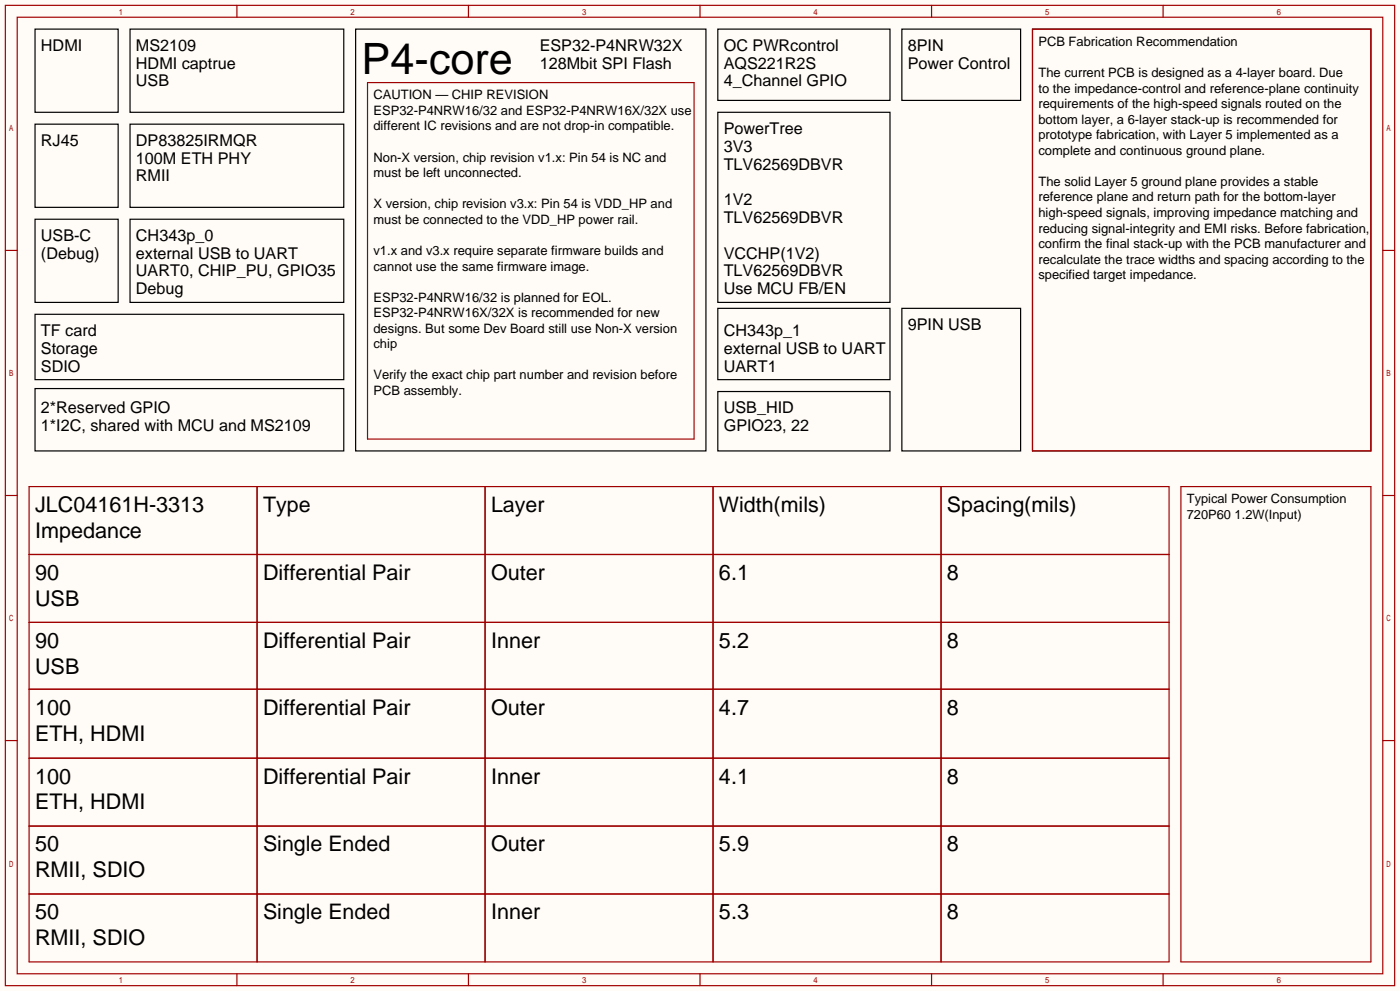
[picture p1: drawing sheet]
<svg xmlns="http://www.w3.org/2000/svg" width="299mm" height="212mm" viewBox="0 0 299 212" stroke-linecap="round" stroke-linejoin="round" font-family="sans-serif">
<defs><g id="words">
<text font-size="9.2" x="77.3" y="15.9">P4-core</text>
<g font-size="4.6">
<text x="7.5" y="109.4">JLC04161H-3313</text>
<text x="56.3" y="109.4">Type</text>
<text x="105" y="109.4">Layer</text>
<text x="153.8" y="109.4">Width(mils)</text>
<text x="202.6" y="109.4">Spacing(mils)</text>
<text x="7.5" y="115">Impedance</text>
<text x="7.5" y="124">90</text>
<text x="56.3" y="124">Differential Pair</text>
<text x="105" y="124">Outer</text>
<text x="153.8" y="124">6.1</text>
<text x="202.6" y="124">8</text>
<text x="7.5" y="129.5">USB</text>
<text x="7.5" y="138.5">90</text>
<text x="56.3" y="138.5">Differential Pair</text>
<text x="105" y="138.5">Inner</text>
<text x="153.8" y="138.5">5.2</text>
<text x="202.6" y="138.5">8</text>
<text x="7.5" y="144">USB</text>
<text x="7.5" y="152.8">100</text>
<text x="56.3" y="152.8">Differential Pair</text>
<text x="105" y="152.8">Outer</text>
<text x="153.8" y="152.8">4.7</text>
<text x="202.6" y="152.8">8</text>
<text x="7.5" y="158.3">ETH, HDMI</text>
<text x="7.5" y="167.5">100</text>
<text x="56.3" y="167.5">Differential Pair</text>
<text x="105" y="167.5">Inner</text>
<text x="153.8" y="167.5">4.1</text>
<text x="202.6" y="167.5">8</text>
<text x="7.5" y="173">ETH, HDMI</text>
<text x="7.5" y="182">50</text>
<text x="56.3" y="181.9">Single Ended</text>
<text x="105" y="182">Outer</text>
<text x="153.8" y="182">5.9</text>
<text x="202.6" y="182">8</text>
<text x="7.5" y="187.6">RMII, SDIO</text>
<text x="7.5" y="196.5">50</text>
<text x="56.3" y="196.5">Single Ended</text>
<text x="105" y="196.5">Inner</text>
<text x="153.8" y="196.5">5.3</text>
<text x="202.6" y="196.5">8</text>
<text x="7.5" y="202.1">RMII, SDIO</text>
</g>
<g font-size="3.5">
<text x="8.8" y="10.8">HDMI</text>
<text x="29.1" y="10.8">MS2109</text>
<text x="115.4" y="10.8">ESP32-P4NRW32X</text>
<text x="154.8" y="10.8">OC PWRcontrol</text>
<text x="194.2" y="10.8">8PIN</text>
<text x="29.1" y="14.7">HDMI captrue</text>
<text x="115.4" y="14.7">128Mbit SPI Flash</text>
<text x="154.8" y="14.7">AQS221R2S</text>
<text x="194.2" y="14.7">Power Control</text>
<text x="29.1" y="18.5">USB</text>
<text x="154.8" y="18.5">4_Channel GPIO</text>
<text x="154.8" y="28.6">PowerTree</text>
<text x="8.8" y="31.2">RJ45</text>
<text x="29.1" y="31.2">DP83825IRMQR</text>
<text x="29.1" y="35">100M ETH PHY</text>
<text x="154.8" y="32.4">3V3</text>
<text x="29.1" y="38.8">RMII</text>
<text x="154.8" y="36.2">TLV62569DBVR</text>
<text x="154.8" y="43.9">1V2</text>
<text x="154.8" y="47.7">TLV62569DBVR</text>
<text x="8.8" y="51.5">USB-C</text>
<text x="29.1" y="51.5">CH343p_0</text>
<text x="8.8" y="55.3">(Debug)</text>
<text x="29.1" y="55.3">external USB to UART</text>
<text x="29.1" y="59.1">UART0, CHIP_PU, GPIO35</text>
<text x="154.8" y="55.3">VCCHP(1V2)</text>
<text x="154.8" y="59.1">TLV62569DBVR</text>
<text x="29.1" y="62.9">Debug</text>
<text x="154.8" y="62.9">Use MCU FB/EN</text>
<text x="8.8" y="71.8">TF card</text>
<text x="154.8" y="71.8">CH343p_1</text>
<text x="194.2" y="70.5">9PIN USB</text>
<text x="8.8" y="75.6">Storage</text>
<text x="154.8" y="75.6">external USB to UART</text>
<text x="8.8" y="79.4">SDIO</text>
<text x="154.8" y="79.4">UART1</text>
<text x="8.8" y="88.3">2*Reserved GPIO</text>
<text x="154.8" y="88.3">USB_HID</text>
<text x="8.8" y="92.1">1*I2C, shared with MCU and MS2109</text>
<text x="154.8" y="92.1">GPIO23, 22</text>
</g>
<g font-size="2.8">
<text x="222.1" y="9.8">PCB Fabrication Recommendation</text>
<text x="222.1" y="16.5">The current PCB is designed as a 4-layer board. Due</text>
<text x="79.9" y="21.2">CAUTION</text>
<text x="96.7" y="21.2">CHIP REVISION</text>
<text x="222.1" y="19.8">to the impedance-control and reference-plane continuity</text>
<text x="222.1" y="23.1">requirements of the high-speed signals routed on the</text>
<text x="79.9" y="24.6">ESP32-P4NRW16/32 and ESP32-P4NRW16X/32X use</text>
<text x="79.9" y="27.9">different IC revisions and are not drop-in compatible.</text>
<text x="222.1" y="26.4">bottom layer, a 6-layer stack-up is recommended for</text>
<text x="222.1" y="29.8">prototype fabrication, with Layer 5 implemented as a</text>
<text x="79.9" y="34.5">Non-X version, chip revision v1.x: Pin 54 is NC and</text>
<text x="222.1" y="33.1">complete and continuous ground plane.</text>
<text x="79.9" y="37.9">must be left unconnected.</text>
<text x="222.1" y="39.7">The solid Layer 5 ground plane provides a stable</text>
<text x="79.9" y="44.5">X version, chip revision v3.x: Pin 54 is VDD_HP and</text>
<text x="79.9" y="47.8">must be connected to the VDD_HP power rail.</text>
<text x="222.1" y="43.1">reference plane and return path for the bottom-layer</text>
<text x="222.1" y="46.4">high-speed signals, improving impedance matching and</text>
<text x="222.1" y="49.7">reducing signal-integrity and EMI risks. Before fabrication,</text>
<text x="222.1" y="53.1">confirm the final stack-up with the PCB manufacturer and</text>
<text x="79.9" y="54.5">v1.x and v3.x require separate firmware builds and</text>
<text x="79.9" y="57.8">cannot use the same firmware image.</text>
<text x="222.1" y="56.4">recalculate the trace widths and spacing according to the</text>
<text x="222.1" y="59.7">specified target impedance.</text>
<text x="79.9" y="64.5">ESP32-P4NRW16/32 is planned for EOL.</text>
<text x="79.9" y="67.8">ESP32-P4NRW16X/32X is recommended for new</text>
<text x="79.9" y="71.1">designs. But some Dev Board still use Non-X version</text>
<text x="79.9" y="74.5">chip</text>
<text x="79.9" y="81.1">Verify the exact chip part number and revision before</text>
<text x="79.9" y="84.4">PCB assembly.</text>
</g>
<g font-size="2.7">
<text x="253.9" y="107.5">Typical Power Consumption</text>
<text x="253.9" y="110.8">720P60 1.2W(Input)</text>
</g>
</g></defs>
<path d="M0 0h299.5v211.8h-299.5z" fill="#fffcf7"/>
<g fill="none" stroke="#a10000" stroke-width=".25">
<path d="M1.1 1.1h297.2v209.6h-297.2zM3.7 3.7h292.1v204.5h-292.1zM50.7 1.1v2.6M78.6 17.7h69.9v76.2h-69.9zM100.2 1.1v2.6M149.7 1.1v2.6M199.3 1.1v2.6M220.9 6.2h72.3v90.2h-72.3zM248.8 1.1v2.6M1.1 53.5h2.6M295.8 53.5h2.5M1.1 105.9h2.6"/>
<path d="M6.2 104h243.9v101.6h-243.9zM6.2 118.5h243.9M55 104v101.6M103.8 104v101.6M152.5 104v101.6M201.3 104v101.6M252.6 104h40.6v101.6h-40.6zM295.8 105.9h2.5M6.2 133h243.9M1.1 158.3h2.6M6.2 147.3h243.9M295.8 158.3h2.5"/>
<path d="M6.2 162.1h243.9M6.2 176.6h243.9M6.2 191.1h243.9M50.7 208.2v2.5M100.2 208.2v2.5M149.7 208.2v2.5M199.3 208.2v2.5M248.8 208.2v2.5"/>
</g>
<g fill="none" stroke="#000" stroke-width=".25">
<path d="M7.5 6.2h17.8v17.8h-17.8zM27.8 6.2h45.7v17.8h-45.7zM76.1 6.2h74.9v90.2h-74.9zM153.5 6.2h36.9v15.3h-36.9zM192.9 6.2h25.4v15.3h-25.4zM220.9 6.2h72.3v90.2h-72.3zM7.5 26.5h17.8v17.8h-17.8zM27.8 26.5h45.7v17.8h-45.7zM153.5 24h36.9v40.6h-36.9zM7.5 46.9h17.8v17.7h-17.8zM27.8 46.9h45.7v17.7h-45.7zM7.5 67.2h66v14h-66z"/>
<path d="M153.5 65.9h36.9v15.3h-36.9zM192.9 65.9h25.4v30.5h-25.4zM7.5 83.1h66v13.3h-66zM153.5 83.7h36.9v12.7h-36.9z"/>
</g>
<use href="#words"/>
</svg>
